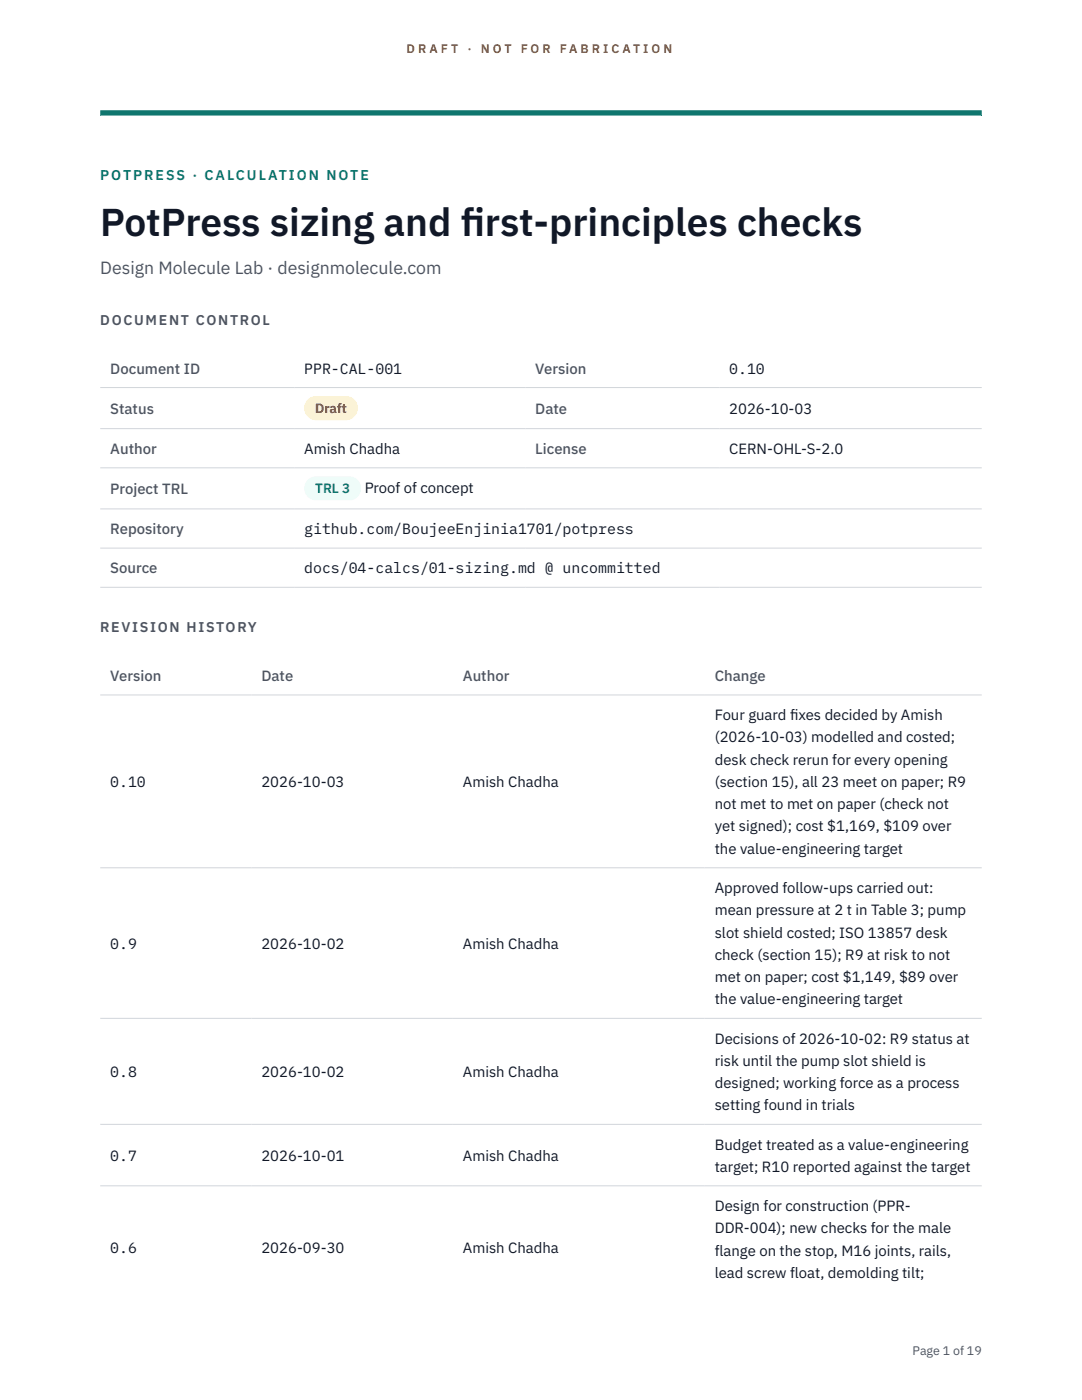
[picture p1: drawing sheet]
<svg xmlns="http://www.w3.org/2000/svg" width="216mm" height="279mm" viewBox="0 0 216 279" stroke-linecap="round" stroke-linejoin="round" font-family="sans-serif">
<defs><g id="words">
<g font-size="7.8" fill="#111827">
<text x="20" y="47.1">PotPress sizing and f</text>
<text x="91.9" y="47.1">irst-principles checks</text>
</g>
<text font-size="3.5" fill="#4b5563" x="20" y="54.6">Design Molecule Lab · designmolecule.com</text>
<g font-size="3" fill="#4b5563">
<text x="22" y="74.5">Document ID</text>
<text x="106.8" y="74.5">Version</text>
<text x="22" y="82.6">Status</text>
<text x="106.8" y="82.6">Date</text>
<text x="22" y="90.6">Author</text>
<text x="106.8" y="90.6">License</text>
<text x="22" y="98.6">Project TRL</text>
<text x="22" y="106.6">Repository</text>
<text x="22" y="114.4">Source</text>
<text x="22" y="135.9">Version</text>
<text x="52.2" y="135.9">Date</text>
<text x="92.4" y="135.9">Author</text>
<text x="142.6" y="135.9">Change</text>
</g>
<g font-size="3" fill="#111827">
<text x="60.7" y="74.5">PPR-CAL-001</text>
<text x="145.5" y="74.5">0.10</text>
<text x="145.5" y="82.6">2026-10-03</text>
<text x="60.7" y="90.6">Amish Chadha</text>
<text x="145.5" y="90.6">CERN-OHL-S-2.0</text>
<text x="72.8" y="98.5">Proof of concept</text>
<text x="60.7" y="106.6">github.com/BoujeeEnjinia1701/potpress</text>
<text x="60.7" y="114.4">docs/04-calcs/01-sizing.md @ uncommitted</text>
<text x="142.6" y="143.7">Four guard f</text>
<text x="157.6" y="143.7">ixes decided by Amish</text>
<text x="142.6" y="148.2">(2026-10-03) modelled and costed;</text>
<text x="142.6" y="152.6">desk check rerun for every opening</text>
<text x="22" y="157.1">0.10</text>
<text x="52.2" y="157.1">2026-10-03</text>
<text x="92.4" y="157.1">Amish Chadha</text>
<text x="142.6" y="157.1">(section 15), all 23 meet on paper; R9</text>
<text x="142.6" y="161.5">not met to met on paper (check not</text>
<text x="142.6" y="165.9">yet signed); cost $1,169, $109 over</text>
<text x="142.6" y="170.4">the value-engineering target</text>
<text x="142.6" y="178.2">Approved follow-ups carried out:</text>
<text x="142.6" y="182.7">mean pressure at 2 t in Table 3; pump</text>
<text x="22" y="189.3">0.9</text>
<text x="52.2" y="189.3">2026-10-02</text>
<text x="92.4" y="189.3">Amish Chadha</text>
<text x="142.6" y="187.1">slot shield costed; ISO 13857 desk</text>
<text x="142.6" y="191.5">check (section 15); R9 at risk to not</text>
<text x="142.6" y="196">met on paper; cost $1,149, $89 over</text>
<text x="142.6" y="200.4">the value-engineering target</text>
<text x="142.6" y="208.3">Decisions of 2026-10-02: R9 status at</text>
<text x="22" y="214.9">0.8</text>
<text x="52.2" y="214.9">2026-10-02</text>
<text x="92.4" y="214.9">Amish Chadha</text>
<text x="142.6" y="212.7">risk until the pump slot shield is</text>
<text x="142.6" y="217.1">designed; working force as a process</text>
<text x="142.6" y="221.6">setting found in trials</text>
<text x="22" y="231.6">0.7</text>
<text x="52.2" y="231.6">2026-10-01</text>
<text x="92.4" y="231.6">Amish Chadha</text>
<text x="142.6" y="229.4">Budget treated as a value-engineering</text>
<text x="142.6" y="233.9">target; R10 reported against the target</text>
<text x="142.6" y="241.7">Design for construction (PPR-</text>
<text x="22" y="250">0.6</text>
<text x="52.2" y="250">2026-09-30</text>
<text x="92.4" y="250">Amish Chadha</text>
<text x="142.6" y="246.1">DDR-004); new checks for the male</text>
<text x="142.6" y="250.6">flange on the stop, M16 joints, rails,</text>
<text x="142.6" y="255">lead screw float, demolding tilt;</text>
</g>
<text font-size="2.8" fill="#0f766e" x="20" y="36">POTPRESS · CALCULATION NOTE</text>
<g font-size="2.8" fill="#4b5563">
<text x="20" y="64.8">DOCUMENT CONTROL</text>
<text x="20" y="126.2">REVISION HISTORY</text>
</g>
<text font-size="2.7" fill="#92400e" x="62.9" y="82.5">Draft</text>
<text font-size="2.7" fill="#0f766e" x="62.9" y="98.5">TRL 3</text>
<g font-size="2.5" fill="#b45309">
<text x="81.1" y="10.5">D R A F T</text>
<text x="93.3" y="10.5">·</text>
<text x="95.9" y="10.5">N O T</text>
<text x="103.9" y="10.5">F O R</text>
<text x="111.7" y="10.5">F A B R I C A T I O N</text>
</g>
<text font-size="2.5" fill="#4b5563" x="182.1" y="270.3">Page 1 of 19</text>
</g></defs>
<path d="M20 23.1h175.9zM20 22h175.9v1.1h-175.9z" fill-rule="evenodd" fill="#0f766e"/>
<path d="M20 77.3h175.9M20 85.5h175.9M20 93.4h175.9M20 101.6h175.9M20 109.4h175.9M20 117.2h175.9M20 138.7h175.9M20 173.2h175.9M20 203.2h175.9M20 224.4h175.9M20 236.7h175.9" fill="none" stroke="#d1d5db" stroke-width=".2"/>
<path d="M60.7 79h10.7v4.9h-10.7z" fill="#fef3c7"/>
<path d="M60.7 95.1h11.4v4.8h-11.4z" fill="#f0fdfa"/>
<use href="#words"/>
</svg>
